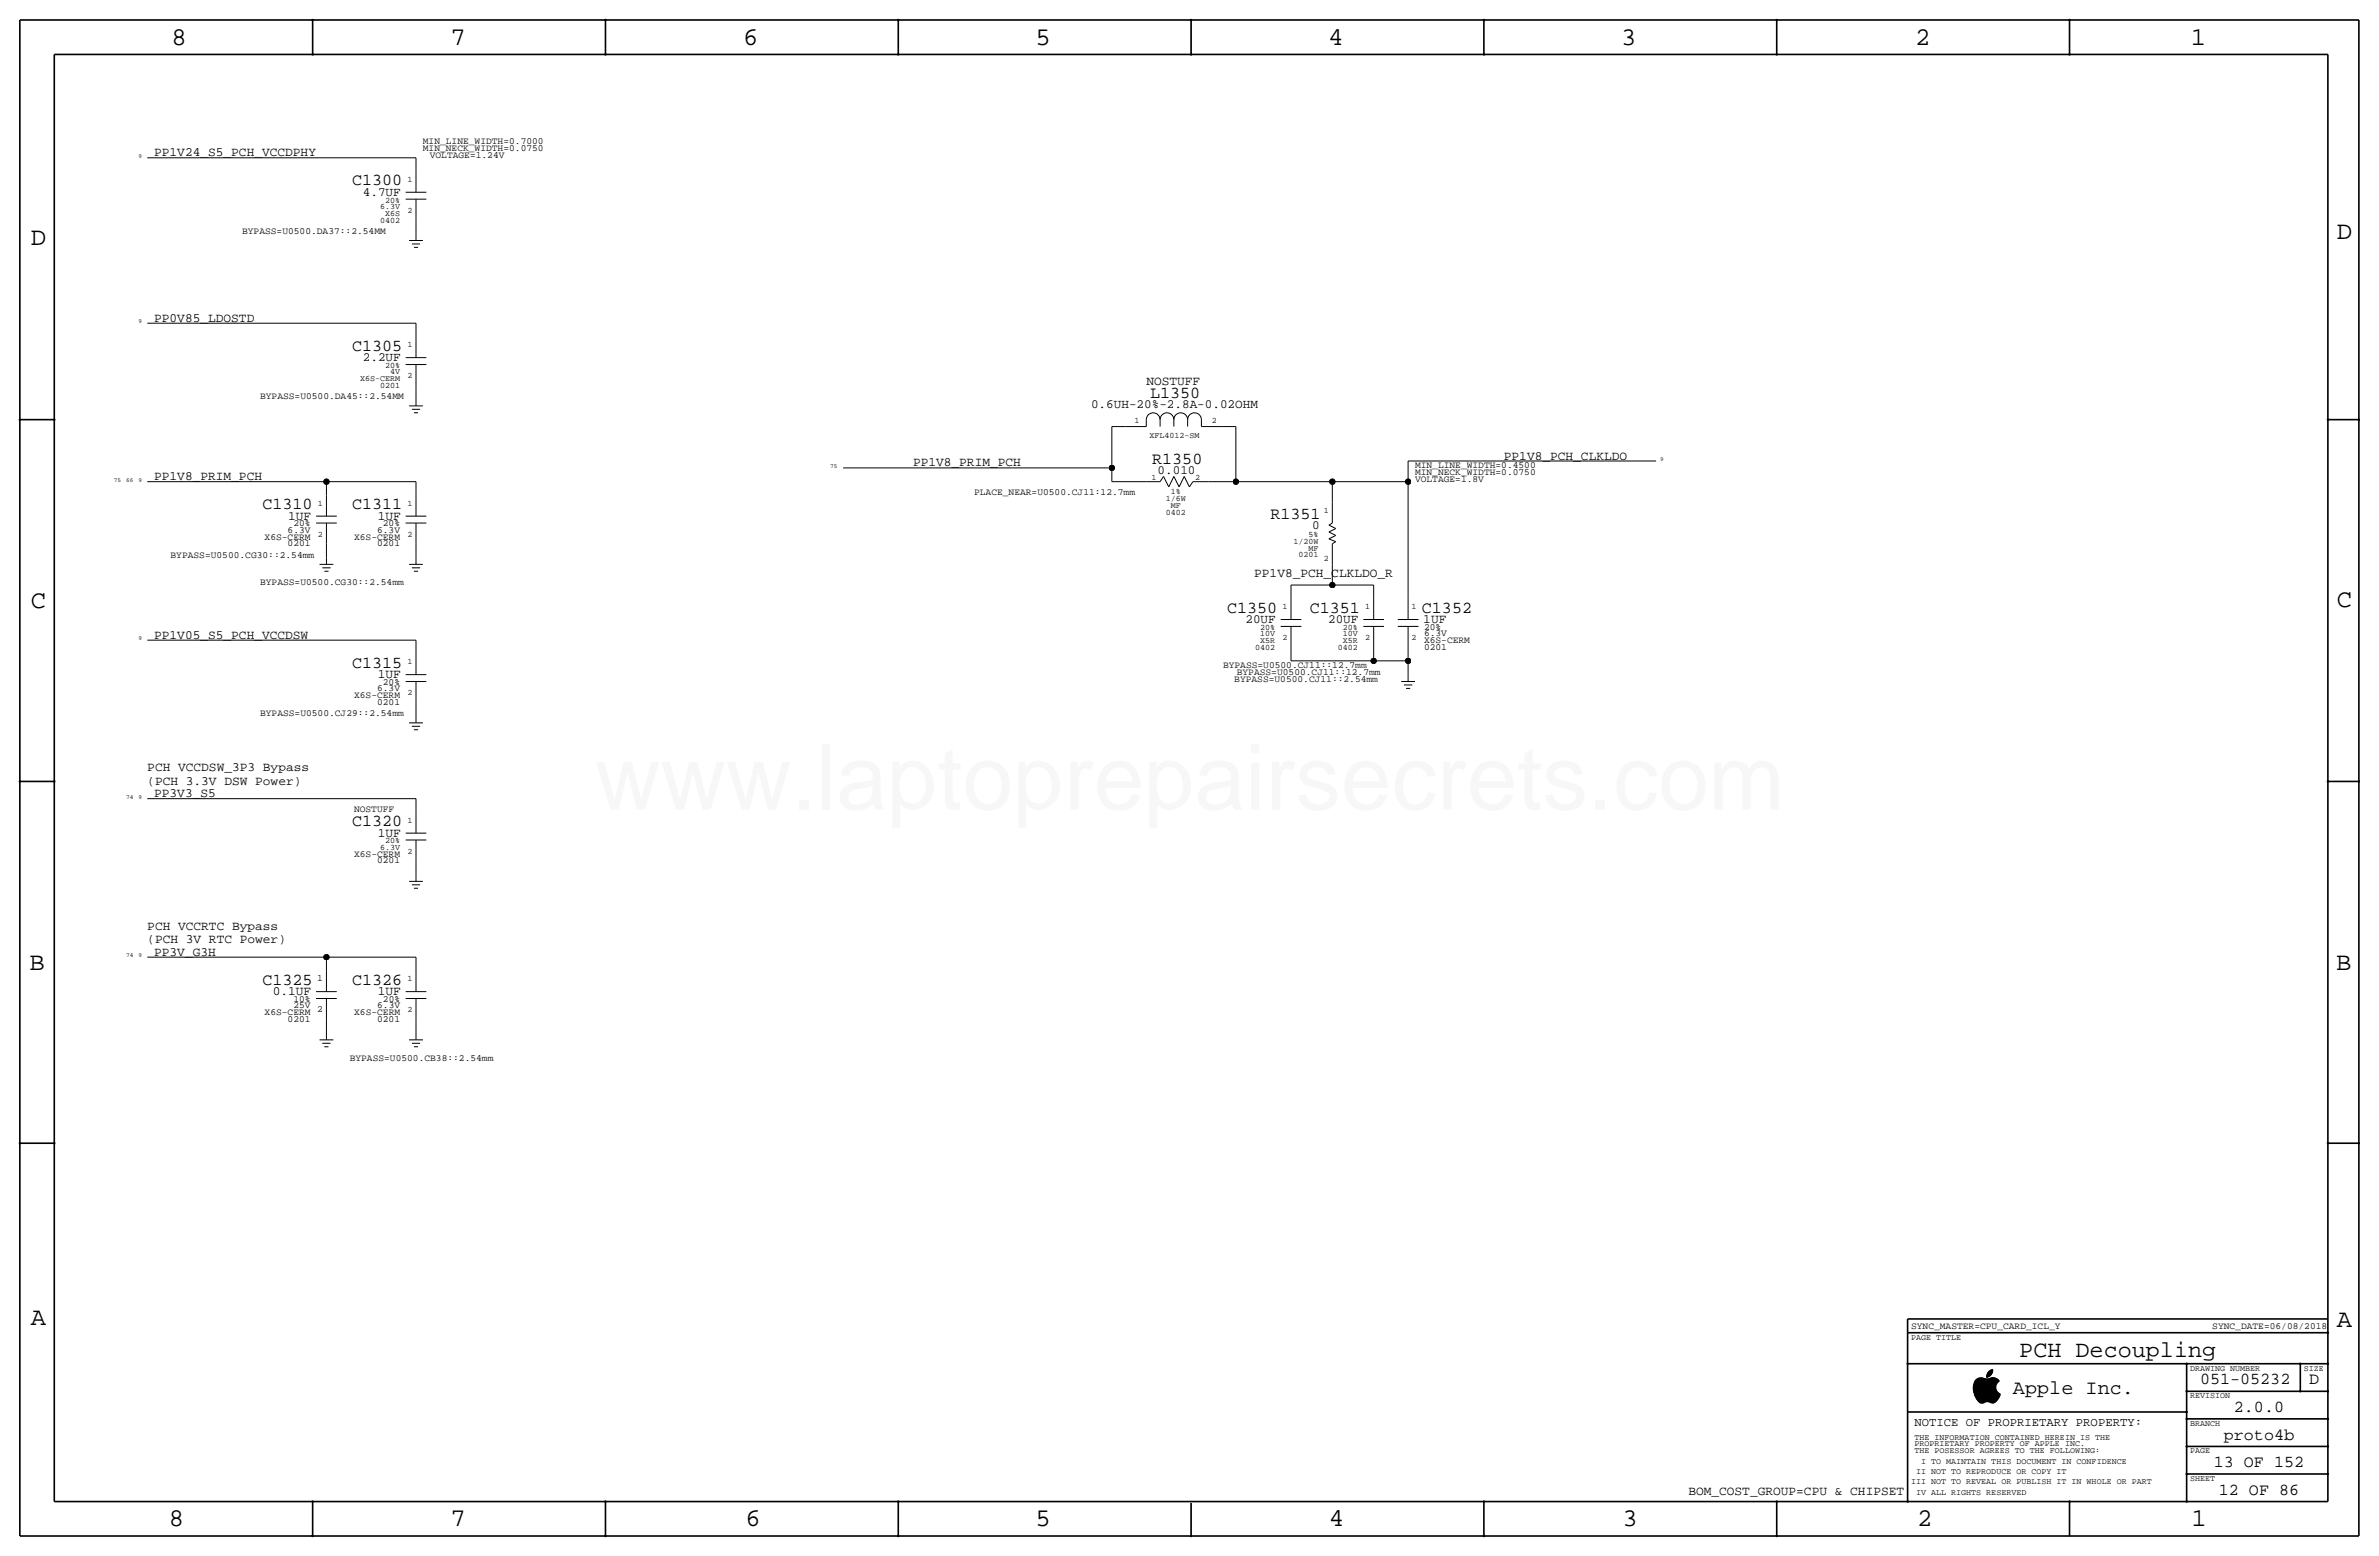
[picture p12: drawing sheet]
<svg xmlns="http://www.w3.org/2000/svg" width="877mm" height="574mm" viewBox="0 0 877 574" stroke-linecap="round" stroke-linejoin="round" font-family="sans-serif">
<defs><g id="words">
<g font-size="9.4">
<text x="63.2" y="16.5">8</text>
<text x="166.1" y="16.5">7</text>
<text x="274" y="16.5">6</text>
<text x="381.7" y="16.5">5</text>
<text x="489.7" y="16.5">4</text>
<text x="597.6" y="16.5">3</text>
<text x="706.1" y="16.5">2</text>
<text x="807.7" y="16.5">1</text>
<text x="861.5" y="88.1">D</text>
<text x="11.4" y="90.4">D</text>
<text x="11.4" y="224.3">C</text>
<text x="861.5" y="223.8">C</text>
<text x="10.9" y="357.6">B</text>
<text x="861.3" y="357.4">B</text>
<text x="11.4" y="488.4">A</text>
<text x="861.5" y="489.2">A</text>
<text x="62.2" y="562.6">8</text>
<text x="166.1" y="562.6">7</text>
<text x="274.8" y="562.6">6</text>
<text x="381.7" y="562.6">5</text>
<text x="489.9" y="562.6">4</text>
<text x="598.1" y="562.6">3</text>
<text x="706.8" y="562.6">2</text>
<text x="807.9" y="562.6">1</text>
</g>
<text font-size="8.6" x="744.4" y="500.1">PCH Decoupling</text>
<text font-size="7.4" x="742.1" y="513.9">Apple Inc.</text>
<g font-size="6.2">
<text x="129.8" y="68.3">C1300</text>
<text x="129.8" y="129.3">C1305</text>
<text x="424" y="146.8">L1350</text>
<text x="424.8" y="171.2">R1350</text>
<text x="96.8" y="187.7">C1310</text>
<text x="129.8" y="187.7">C1311</text>
<text x="468.4" y="191.3">R1351</text>
<text x="452.4" y="225.8">C1350</text>
<text x="482.9" y="225.8">C1351</text>
<text x="524.2" y="225.8">C1352</text>
<text x="129.8" y="246.1">C1315</text>
<text x="129.8" y="304.5">C1320</text>
<text x="96.8" y="363">C1325</text>
<text x="129.8" y="363">C1326</text>
<text x="811.1" y="510.3">051-05232</text>
<text x="851.3" y="510.3">D</text>
<text x="823.6" y="520.4">2.0.0</text>
<text x="819.9" y="530.6">proto4b</text>
<text x="816.2" y="540.8">13 OF 152</text>
<text x="818" y="550.9">12 OF 86</text>
</g>
<g font-size="4.7">
<text x="56.8" y="57.6">PP1V24_S5_PCH_VCCDPHY</text>
<text x="133.8" y="72.1">4.7UF</text>
<text x="56.8" y="118.6">PP0V85_LDOSTD</text>
<text x="133.8" y="133.1">2.2UF</text>
<text x="422.6" y="142">NOSTUFF</text>
<text x="402.2" y="150.4">0.6UH-20%-2.8A-0.02OHM</text>
<text x="336.6" y="171.9">PP1V8_PRIM_PCH</text>
<text x="554.4" y="169.4">PP1V8_PCH_CLKLDO</text>
<text x="56.8" y="177">PP1V8_PRIM_PCH</text>
<text x="426.8" y="174.8">0.010</text>
<text x="106.2" y="191.5">1UF</text>
<text x="139.3" y="191.5">1UF</text>
<text x="483.8" y="195.1">0</text>
<text x="462.4" y="212.6">PP1V8_PCH_CLKLDO_R</text>
<text x="459.2" y="229.6">20UF</text>
<text x="489.6" y="229.6">20UF</text>
<text x="524.7" y="229.6">1UF</text>
<text x="56.8" y="235.4">PP1V05_S5_PCH_VCCDSW</text>
<text x="139.3" y="249.9">1UF</text>
<text x="54.3" y="284.2">PCH VCCDSW_3P3 Bypass</text>
<text x="54.3" y="289.3">(PCH 3.3V DSW Power)</text>
<text x="56.8" y="293.9">PP3V3_S5</text>
<text x="139.3" y="308.3">1UF</text>
<text x="54.3" y="342.6">PCH VCCRTC Bypass</text>
<text x="54.3" y="347.7">(PCH 3V RTC Power)</text>
<text x="56.8" y="352.3">PP3V_G3H</text>
<text x="100.6" y="366.8">0.1UF</text>
<text x="139.3" y="366.8">1UF</text>
<text x="622.4" y="550.9">BOM_COST_GROUP=CPU &amp; CHIPSET</text>
</g>
<text font-size="4.5" x="705.8" y="525.5">NOTICE OF PROPRIETARY PROPERTY:</text>
<g font-size="3.5">
<text x="155.9" y="53.1">MIN_LINE_WIDTH=0.7000</text>
<text x="155.9" y="55.6">MIN_NECK_WIDTH=0.0750</text>
<text x="158.5" y="58.1">VOLTAGE=1.24V</text>
<text x="89.3" y="86.2">BYPASS=U0500.DA37::2.54MM</text>
<text x="95.9" y="147.2">BYPASS=U0500.DA45::2.54MM</text>
<text x="521.7" y="172.4">MIN_LINE_WIDTH=0.4500</text>
<text x="521.7" y="175">MIN_NECK_WIDTH=0.0750</text>
<text x="521.7" y="177.5">VOLTAGE=1.8V</text>
<text x="359.1" y="182.6">PLACE_NEAR=U0500.CJ11:12.7mm</text>
<text x="106" y="196.3">6.3V</text>
<text x="108.1" y="194">20%</text>
<text x="139" y="196.3">6.3V</text>
<text x="141.2" y="194">20%</text>
<text x="97.5" y="198.9">X6S-CERM</text>
<text x="106" y="201.4">0201</text>
<text x="130.6" y="198.9">X6S-CERM</text>
<text x="139" y="201.4">0201</text>
<text x="62.9" y="205.6">BYPASS=U0500.CG30::2.54mm</text>
<text x="95.9" y="215.8">BYPASS=U0500.CG30::2.54mm</text>
<text x="525" y="232.1">20%</text>
<text x="525" y="234.4">6.3V</text>
<text x="525" y="239.5">0201</text>
<text x="525" y="237">X6S-CERM</text>
<text x="450.9" y="246.1">BYPASS=U0500.CJ11::12.7mm</text>
<text x="455" y="251.3">BYPASS=U0500.CJ11::2.54mm</text>
<text x="456" y="248.7">BYPASS=U0500.CJ11::12.7mm</text>
<text x="130.6" y="257.3">X6S-CERM</text>
<text x="139" y="254.8">6.3V</text>
<text x="141.2" y="252.5">20%</text>
<text x="139" y="259.8">0201</text>
<text x="95.9" y="264">BYPASS=U0500.CJ29::2.54mm</text>
<text x="130.5" y="299.5">NOSTUFF</text>
<text x="130.6" y="315.7">X6S-CERM</text>
<text x="139" y="318.3">0201</text>
<text x="117" y="361.7">1</text>
<text x="108.1" y="369.3">10%</text>
<text x="108.1" y="371.6">25V</text>
<text x="139.1" y="371.6">6.3V</text>
<text x="141.2" y="369.3">20%</text>
<text x="97.5" y="374.1">X6S-CERM</text>
<text x="106" y="376.7">0201</text>
<text x="117" y="373.1">2</text>
<text x="130.6" y="374.1">X6S-CERM</text>
<text x="139" y="376.7">0201</text>
<text x="128.9" y="391">BYPASS=U0500.CB38::2.54mm</text>
<text x="704.6" y="490">SYNC_MASTER=CPU_CARD_ICL_Y</text>
<text x="815.6" y="490">SYNC_DATE=06/08/2018</text>
</g>
<g font-size="3.1">
<text x="150.2" y="67.1">1</text>
<text x="140.1" y="77">6.3V</text>
<text x="142" y="74.7">20%</text>
<text x="140.1" y="82">0402</text>
<text x="142" y="79.5">X6S</text>
<text x="150.2" y="78.5">2</text>
<text x="150.2" y="128">1</text>
<text x="142" y="135.6">20%</text>
<text x="143.8" y="137.9">4V</text>
<text x="132.7" y="140.5">X6S-CERM</text>
<text x="140.1" y="143">0201</text>
<text x="150.2" y="139.4">2</text>
<text x="418.2" y="156">1</text>
<text x="446.7" y="156">2</text>
<text x="423.8" y="161.3">XFL4012-SM</text>
<text x="424.6" y="176.8">1</text>
<text x="440.6" y="176.8">2</text>
<text x="429.8" y="184.7">1/6W</text>
<text x="431.7" y="182.1">1%</text>
<text x="117.2" y="186.4">1</text>
<text x="150.2" y="186.4">1</text>
<text x="429.8" y="189.7">0402</text>
<text x="431.7" y="187.2">MF</text>
<text x="488.1" y="189">1</text>
<text x="117.2" y="197.9">2</text>
<text x="150.2" y="197.9">2</text>
<text x="482.4" y="197.9">5%</text>
<text x="476.9" y="200.4">1/20W</text>
<text x="482.4" y="202.9">MF</text>
<text x="478.7" y="205.5">0201</text>
<text x="488.1" y="206.8">2</text>
<text x="472.8" y="224.5">1</text>
<text x="503.3" y="224.5">1</text>
<text x="520.4" y="224.5">1</text>
<text x="464.6" y="232.2">20%</text>
<text x="495" y="232.2">20%</text>
<text x="462.7" y="239.5">0402</text>
<text x="464.6" y="237">X5R</text>
<text x="464.6" y="234.4">10V</text>
<text x="472.8" y="236">2</text>
<text x="493.2" y="239.5">0402</text>
<text x="495" y="237">X5R</text>
<text x="495" y="234.4">10V</text>
<text x="503.3" y="236">2</text>
<text x="520.4" y="236">2</text>
<text x="150.2" y="244.9">1</text>
<text x="150.2" y="256.3">2</text>
<text x="150.2" y="303.3">1</text>
<text x="142" y="310.9">20%</text>
<text x="140.1" y="313.2">6.3V</text>
<text x="150.2" y="314.7">2</text>
<text x="150.2" y="361.7">1</text>
<text x="150.2" y="373.1">2</text>
<text x="704.5" y="493.8">PAGE TITLE</text>
<text x="807.4" y="505.2">DRAWING NUMBER</text>
<text x="849.3" y="505.2">SIZE</text>
<text x="807.4" y="515.4">REVISION</text>
<text x="807.4" y="525.5">BRANCH</text>
<text x="705.8" y="533.1">PROPRIETARY PROPERTY OF APPLE INC.</text>
<text x="705.8" y="530.6">THE INFORMATION CONTAINED HEREIN IS THE</text>
<text x="705.8" y="535.7">THE POSESSOR AGREES TO THE FOLLOWING:</text>
<text x="708.2" y="539.5">I TO MAINTAIN THIS DOCUMENT IN CONFIDENCE</text>
<text x="807.4" y="535.7">PAGE</text>
<text x="706.4" y="543.3">II NOT TO REPRODUCE OR COPY IT</text>
<text x="807.4" y="545.8">SHEET</text>
<text x="704.5" y="547.1">III NOT TO REVEAL OR PUBLISH IT IN WHOLE OR PART</text>
<text x="706.4" y="550.9">IV ALL RIGHTS RESERVED</text>
</g>
<g font-size="2.3">
<text x="51.1" y="58.2">9</text>
<text x="51.1" y="119.1">9</text>
<text x="306" y="172.5">75</text>
<text x="612.1" y="169.9">9</text>
<text x="41.9" y="177.5">75</text>
<text x="46.5" y="177.5">66</text>
<text x="51.1" y="177.5">9</text>
<text x="51.1" y="236">9</text>
<text x="46.5" y="294.4">74</text>
<text x="51.1" y="294.4">9</text>
<text x="46.5" y="352.8">74</text>
<text x="51.1" y="352.8">9</text>
</g>
</g></defs>
<g fill="none" stroke="#000" stroke-width=".37">
<path d="M54.3 58.2h99.1zM153.4 58.2v5zM149.6 73.4h7.6zM149.6 70.9h7.6zM153.4 63.2v7.7zM153.4 73.4v7.6zM150.8 88.6h5.1zM151.8 89.9h3.1zM152.6 91.2h1.5zM153.4 81v5.1zM153.4 86.1v2.5zM54.3 119.1h99.1z"/>
<path d="M153.4 119.1v5.1zM149.6 134.4h7.6zM149.6 131.8h7.6zM153.4 124.2v7.6zM153.4 134.4v7.6zM150.8 149.6h5.1zM151.8 150.9h3.1zM152.6 152.1h1.5zM153.4 142v5.1zM153.4 147.1v2.5zM409.9 157.2v15.3zM409.9 157.2h5.1z"/>
<path d="M415 157.2h7.6zM422.6 154.7v2.5zM422.6 154.7a2.54 2.54 0 0 1 2.5-2.5 2.54 2.54 0 0 1 2.6 2.5 2.54 2.54 0 0 1 2.5-2.5 2.54 2.54 0 0 1 2.6 2.5 2.54 2.54 0 0 1 2.5-2.5 2.54 2.54 0 0 1 2.5 2.5 2.54 2.54 0 0 1 2.6-2.5 2.54 2.54 0 0 1 2.5 2.5M427.7 154.7v2.5zM432.8 154.7v2.5zM437.8 154.7v2.5zM442.9 157.2h7.6zM442.9 154.7v2.5zM450.5 157.2h5.1zM455.6 157.2v20.3zM54.3 177.5h66zM120.3 177.5v5.1z"/>
<path d="M120.3 177.5h33.1zM153.4 177.5v5.1zM310.8 172.5h99.1zM409.9 172.5v5zM409.9 177.5h12.7zM422.6 177.5h5.1zM429 175.6l1.9 3.9zM429 175.6l-1.3 1.9zM432.8 175.6l-1.9 3.9zM432.8 175.6l1.9 3.9zM436.6 175.6l-1.9 3.9zM436.6 175.6l1.9 3.9z"/>
<path d="M439.8 177.5h5.7zM439.8 177.5l-1.3 2zM445.5 177.5h10.1zM455.6 177.5h35.6zM491.2 177.5h27.9zM491.2 177.5v7.7zM519.1 169.9h91.5zM519.1 169.9v7.6zM519.1 177.5v43.2zM116.5 192.8h7.7zM116.5 190.2h7.7zM120.3 182.6v7.6z"/>
<path d="M120.3 192.8v7.6zM149.6 192.8h7.6zM149.6 190.2h7.6zM153.4 182.6v7.6zM153.4 192.8v7.6zM489.9 198.6l2.6-1.2zM489.9 196.1l2.6-1.3zM489.9 193.5l1.3-.7zM489.9 198.6l2.6 1zM489.9 196.1l2.6 1.3zM489.9 193.5l2.6 1.3zM491.2 185.2v7.6z"/>
<path d="M117.8 208h5.1zM118.8 209.3h3.1zM119.6 210.6h1.5zM120.3 200.4v5.1zM120.3 205.5v2.5zM150.8 208h5.1zM151.8 209.3h3.1zM152.6 210.6h1.5zM153.4 200.4v5.1zM153.4 205.5v2.5zM475.9 215.6h15.3zM475.9 215.6v5.1z"/>
<path d="M491.2 200.4l1.3-.8zM491.2 215.6h15.2zM491.2 208v7.6zM491.2 200.4v7.6zM506.4 215.6v5.1zM54.3 236h99.1zM153.4 236v5zM472.1 228.3h7.7zM472.1 230.9h7.7zM475.9 238.5v5.1zM475.9 220.7v7.6zM475.9 230.9v7.6z"/>
<path d="M502.6 228.3h7.6zM502.6 230.9h7.6zM506.4 238.5v5.1zM506.4 220.7v7.6zM506.4 230.9v7.6zM515.3 230.9h7.6zM515.3 228.3h7.6zM519.1 238.5v5.1zM519.1 220.7v7.6zM519.1 230.9v7.6zM149.6 251.2h7.6zM149.6 248.7h7.6z"/>
<path d="M153.4 258.8v5.1zM153.4 241v7.7zM153.4 251.2v7.6zM475.9 243.6h30.5zM506.4 243.6h12.7zM516.6 251.2h5.1zM517.6 252.5h3.1zM518.4 253.7h1.5zM519.1 243.6v5.1zM519.1 248.7v2.5zM150.8 266.4h5.1zM151.8 267.7h3.1z"/>
<path d="M152.6 269h1.5zM153.4 263.9v2.5zM54.3 294.4h99.1zM153.4 294.4v5.1zM153.4 299.5v7.6zM149.6 309.6h7.6zM149.6 307.1h7.6zM153.4 317.2v5.1zM153.4 309.6v7.6zM150.8 324.9h5.1zM151.8 326.1h3.1zM152.6 327.4h1.5z"/>
<path d="M153.4 322.3v2.6zM54.3 352.8h66zM120.3 352.8v5.1zM120.3 357.9v7.6zM120.3 352.8h33.1zM153.4 352.8v5.1zM153.4 357.9v7.6zM116.5 368h7.7zM116.5 365.5h7.7zM120.3 375.7v5zM120.3 368v7.7zM149.6 368h7.6z"/>
<path d="M149.6 365.5h7.6zM153.4 375.7v5zM153.4 368v7.7zM117.8 383.3h5.1zM118.8 384.6h3.1zM119.6 385.8h1.5zM120.3 380.7v2.6zM150.8 383.3h5.1zM151.8 384.6h3.1zM152.6 385.8h1.5zM153.4 380.7v2.6zM727.5 511.7h8.3z"/>
<path d="M727.5 511.8h8.3zM727.5 511.6h8.3zM727.5 511.9h8.3zM727.5 511.1h8.3zM727.5 512.2h8.4zM727.5 512.4h8.5zM727.5 511.2h8.2zM727.5 511.3h8.2zM727.5 511.5h8.2zM727.5 511.4h8.2zM727.5 512h8.3zM727.5 512.1h8.3z"/>
<path d="M727.5 512.3h8.4zM727.6 512.7h8.5zM727.6 512.5h8.4zM727.6 512.8h8.6zM727.6 510.8h8.2zM727.6 511h8.2zM727.6 510.9h8.2zM727.6 510.7h8.2zM727.6 512.6h8.4zM727.6 513.1h8.8zM727.6 512.9h8.6zM727.6 510.6h8.3z"/>
<path d="M727.6 510.5h8.3zM727.6 513h8.7zM727.7 513.2h8.8zM727.7 510.2h8.3zM727.7 510.4h8.2zM727.7 510.3h8.3zM727.7 513.3h8.9zM727.7 513.4h9.1zM727.7 510.1h8.3zM727.8 510h8.3zM727.8 513.6h9.2zM727.8 513.5h9.1z"/>
<path d="M727.8 509.9h8.4zM727.8 513.8h9.6zM727.8 513.7h9.4zM727.8 509.8h8.5zM727.9 509.6h8.5zM727.9 513.9h9.5zM727.9 509.7h8.4zM727.9 514h9.5zM727.9 514.1h9.5zM728 509.5h8.5zM728 514.2h9.4zM728 509.4h8.6z"/>
<path d="M728 509.3h8.7zM728 514.4h9.3zM728.1 514.5h9.2zM728.1 509.2h8.8zM728.1 509.1h8.9zM728.1 514.6h9.1zM728.2 509h8.8zM728.2 514.7h9zM728.2 514.8h9zM728.3 514.9h8.8zM728.3 508.9h8.7zM728.3 508.8h8.6z"/>
<path d="M728.3 515.1h8.7zM728.3 515h8.8zM728.4 515.2h8.6zM728.4 508.7h8.4zM728.5 515.3h8.4zM728.5 515.4h8.4zM728.5 508.6h8.2zM728.6 515.5h8.2zM728.6 508.5h8zM728.7 515.6h8zM728.7 515.7h7.9zM728.7 508.4h7.7z"/>
<path d="M728.8 515.8h7.8zM728.9 515.9h7.6zM728.9 508.3h3.1zM728.9 516h7.5zM729 516.1h7.3zM729 508.2h2.6zM729.1 516.2h7.1zM729.2 516.3h6.9zM729.2 508.1l1.8-.2a3.7 3.7 0 0 0 3.3-.1 2.44 2.44 0 0 1 2.7 1.3 2.72 2.72 0 0 0 .5 4.8 3.5 3.5 0 0 1-3.1 3.2l-1.6-.4-1.1 .2M729.2 508.1a4.7 4.7 0 0 0-1.2 6.3l1.8 2.6 .8 .2 1-.3M729.3 508.1h2.1zM729.3 516.4h6.7z"/>
<path d="M729.4 516.5h6.5zM729.5 516.6h6.3zM729.6 516.7h2.5zM729.6 507.9h1.4zM729.7 516.8h2.1zM729.8 516.9h1.9zM729.9 517h1.6zM730.2 517.1h1zM732.4 507.4h.8zM732.4 507.6h.4zM732.4 507.5h.6zM732.4 507.1h1.3z"/>
<path d="M732.4 507h1.4zM732.4 507.2h1.2zM732.4 507.3h1zM732.5 506.9h1.4zM732.5 506.8h1.5zM732.5 506.7h1.6zM732.5 506.6h1.7zM732.6 506.5h1.7zM732.6 506.4h1.7zM732.7 506.3h1.7zM732.7 506.2h1.7zM732.8 506.1h1.7z"/>
<path d="M732.8 506h1.7zM732.9 505.9h1.6zM733 505.8h1.6zM733.1 505.7h1.5zM733.1 508.3h3.1zM733.2 505.6h1.4zM733.2 516.7h2.5zM733.3 505.5h1.4zM733.4 505.4h1.3zM733.4 508.2h2.6zM733.6 516.8h2zM733.6 505.3h1.1z"/>
<path d="M733.7 508.1h2.1zM733.7 505.2h1zM733.8 516.9h1.7zM733.9 505.1h.8zM733.9 507.9h1.6zM734 517h1.3zM734.1 505h.6zM734.3 517.1h.7zM734.3 507.8h.8zM734.3 504.9h.4zM734.7 504.7a2.81 2.81 0 0 0-2.3 3 2.71 2.71 0 0 0 2.3-2.9"/>
</g>
<g fill="none" stroke="#000" stroke-width=".6" stroke-linecap="butt">
<path d="M7.3 7.4v558.8zM7.3 7.4h862.3zM115.3 7.4v12.7zM223.2 7.4v12.7zM331.2 7.4v12.7zM439.1 7.4v12.7zM547.1 7.4v12.7zM655 7.4v12.7zM763 7.4v12.7zM869.6 7.4v558.8zM20 20.1v533.4zM20 20.1h838.2z"/>
<path d="M858.2 20.1v533.4zM7.3 154.7h12.7zM858.2 154.7h11.4zM7.3 288h12.7zM858.2 288h11.4zM7.3 421.4h12.7zM858.2 421.4h11.4zM703.3 491.2h154.9zM703.3 486.2v5zM703.3 486.2h154.9zM703.3 491.2v62.3zM703.3 502.7h154.9z"/>
<path d="M806.1 502.7v50.8zM806.1 512.8h52.1zM848.1 502.7v10.1zM703.3 520.4h102.8zM806.1 533.1h52.1zM806.1 523h52.1zM20 553.5h838.2zM115.3 553.5v12.7zM223.2 553.5v12.7zM331.2 553.5v12.7zM439.1 554v12.2zM547.1 553.5v12.7z"/>
<path d="M655 553.5v12.7zM763 553.5v12.7zM806.1 543.3h52.1zM7.3 566.2h862.3z"/>
</g>
<g fill="#000" stroke="#000" stroke-width=".37">
<path d="M115.1 7.2h.4v.3h-.4zM115.1 19.9h.4v.3h-.4zM223 7.2h.4v.3h-.4zM223 19.9h.4v.3h-.4zM331 19.9h.4v.3h-.4zM331 7.2h.4v.3h-.4zM438.9 7.2h.4v.3h-.4zM438.9 19.9h.4v.3h-.4zM546.9 7.2h.4v.3h-.4zM546.9 19.9h.4v.3h-.4zM654.8 19.9h.4v.3h-.4zM654.8 7.2h.4v.3h-.4z"/>
<path d="M762.8 19.9h.4v.3h-.4zM762.8 7.2h.4v.3h-.4zM7.1 154.5h.4v.4h-.4zM19.8 154.5h.4v.4h-.4zM858 154.5h.4v.4h-.4zM869.5 154.5h.3v.4h-.3zM7.1 287.9h.4v.3h-.4zM19.8 287.9h.4v.3h-.4zM858 287.9h.4v.3h-.4zM869.5 287.9h.3v.3h-.3zM7.1 421.2h.4v.4h-.4zM19.8 421.2h.4v.4h-.4z"/>
<path d="M858 421.2h.4v.4h-.4zM869.5 421.2h.3v.4h-.3zM858 491.1h.4v.3h-.4zM703.1 502.5h.4v.3h-.4zM806 502.5h.3v.3h-.3zM806 512.7h.3v.3h-.3zM847.9 512.7h.3v.3h-.3zM847.9 502.5h.3v.3h-.3zM858 502.5h.4v.3h-.4zM858 512.7h.4v.3h-.4zM806 520.3h.3v.3h-.3zM806 522.8h.3v.4h-.3z"/>
<path d="M806 533h.3v.3h-.3zM858 522.8h.4v.4h-.4zM858 533h.4v.3h-.4zM115.1 553.3h.4v.3h-.4zM223 553.3h.4v.3h-.4zM331 553.3h.4v.3h-.4zM546.9 553.3h.4v.3h-.4zM654.8 553.3h.4v.3h-.4zM703.1 553.3h.4v.3h-.4zM762.8 553.3h.4v.3h-.4zM806 543.1h.3v.4h-.3zM806 553.3h.3v.3h-.3z"/>
<path d="M858 543.1h.4v.4h-.4zM115.1 566h.4v.3h-.4zM223 566h.4v.3h-.4zM331 566h.4v.3h-.4zM438.9 566h.4v.3h-.4zM546.9 566h.4v.3h-.4zM654.8 566h.4v.3h-.4z"/>
<circle cx="120.3" cy="177.5" r="1.02"/>
<circle cx="409.9" cy="172.5" r="1.02"/>
<circle cx="455.6" cy="177.5" r="1.02"/>
<circle cx="491.2" cy="177.5" r="1.02"/>
<circle cx="519.1" cy="177.5" r="1.02"/>
<circle cx="491.2" cy="215.6" r="1.02"/>
<circle cx="506.4" cy="243.6" r="1.02"/>
<circle cx="519.1" cy="243.6" r="1.02"/>
<circle cx="120.3" cy="352.8" r="1.02"/>
</g>
<use href="#words"/>
</svg>
